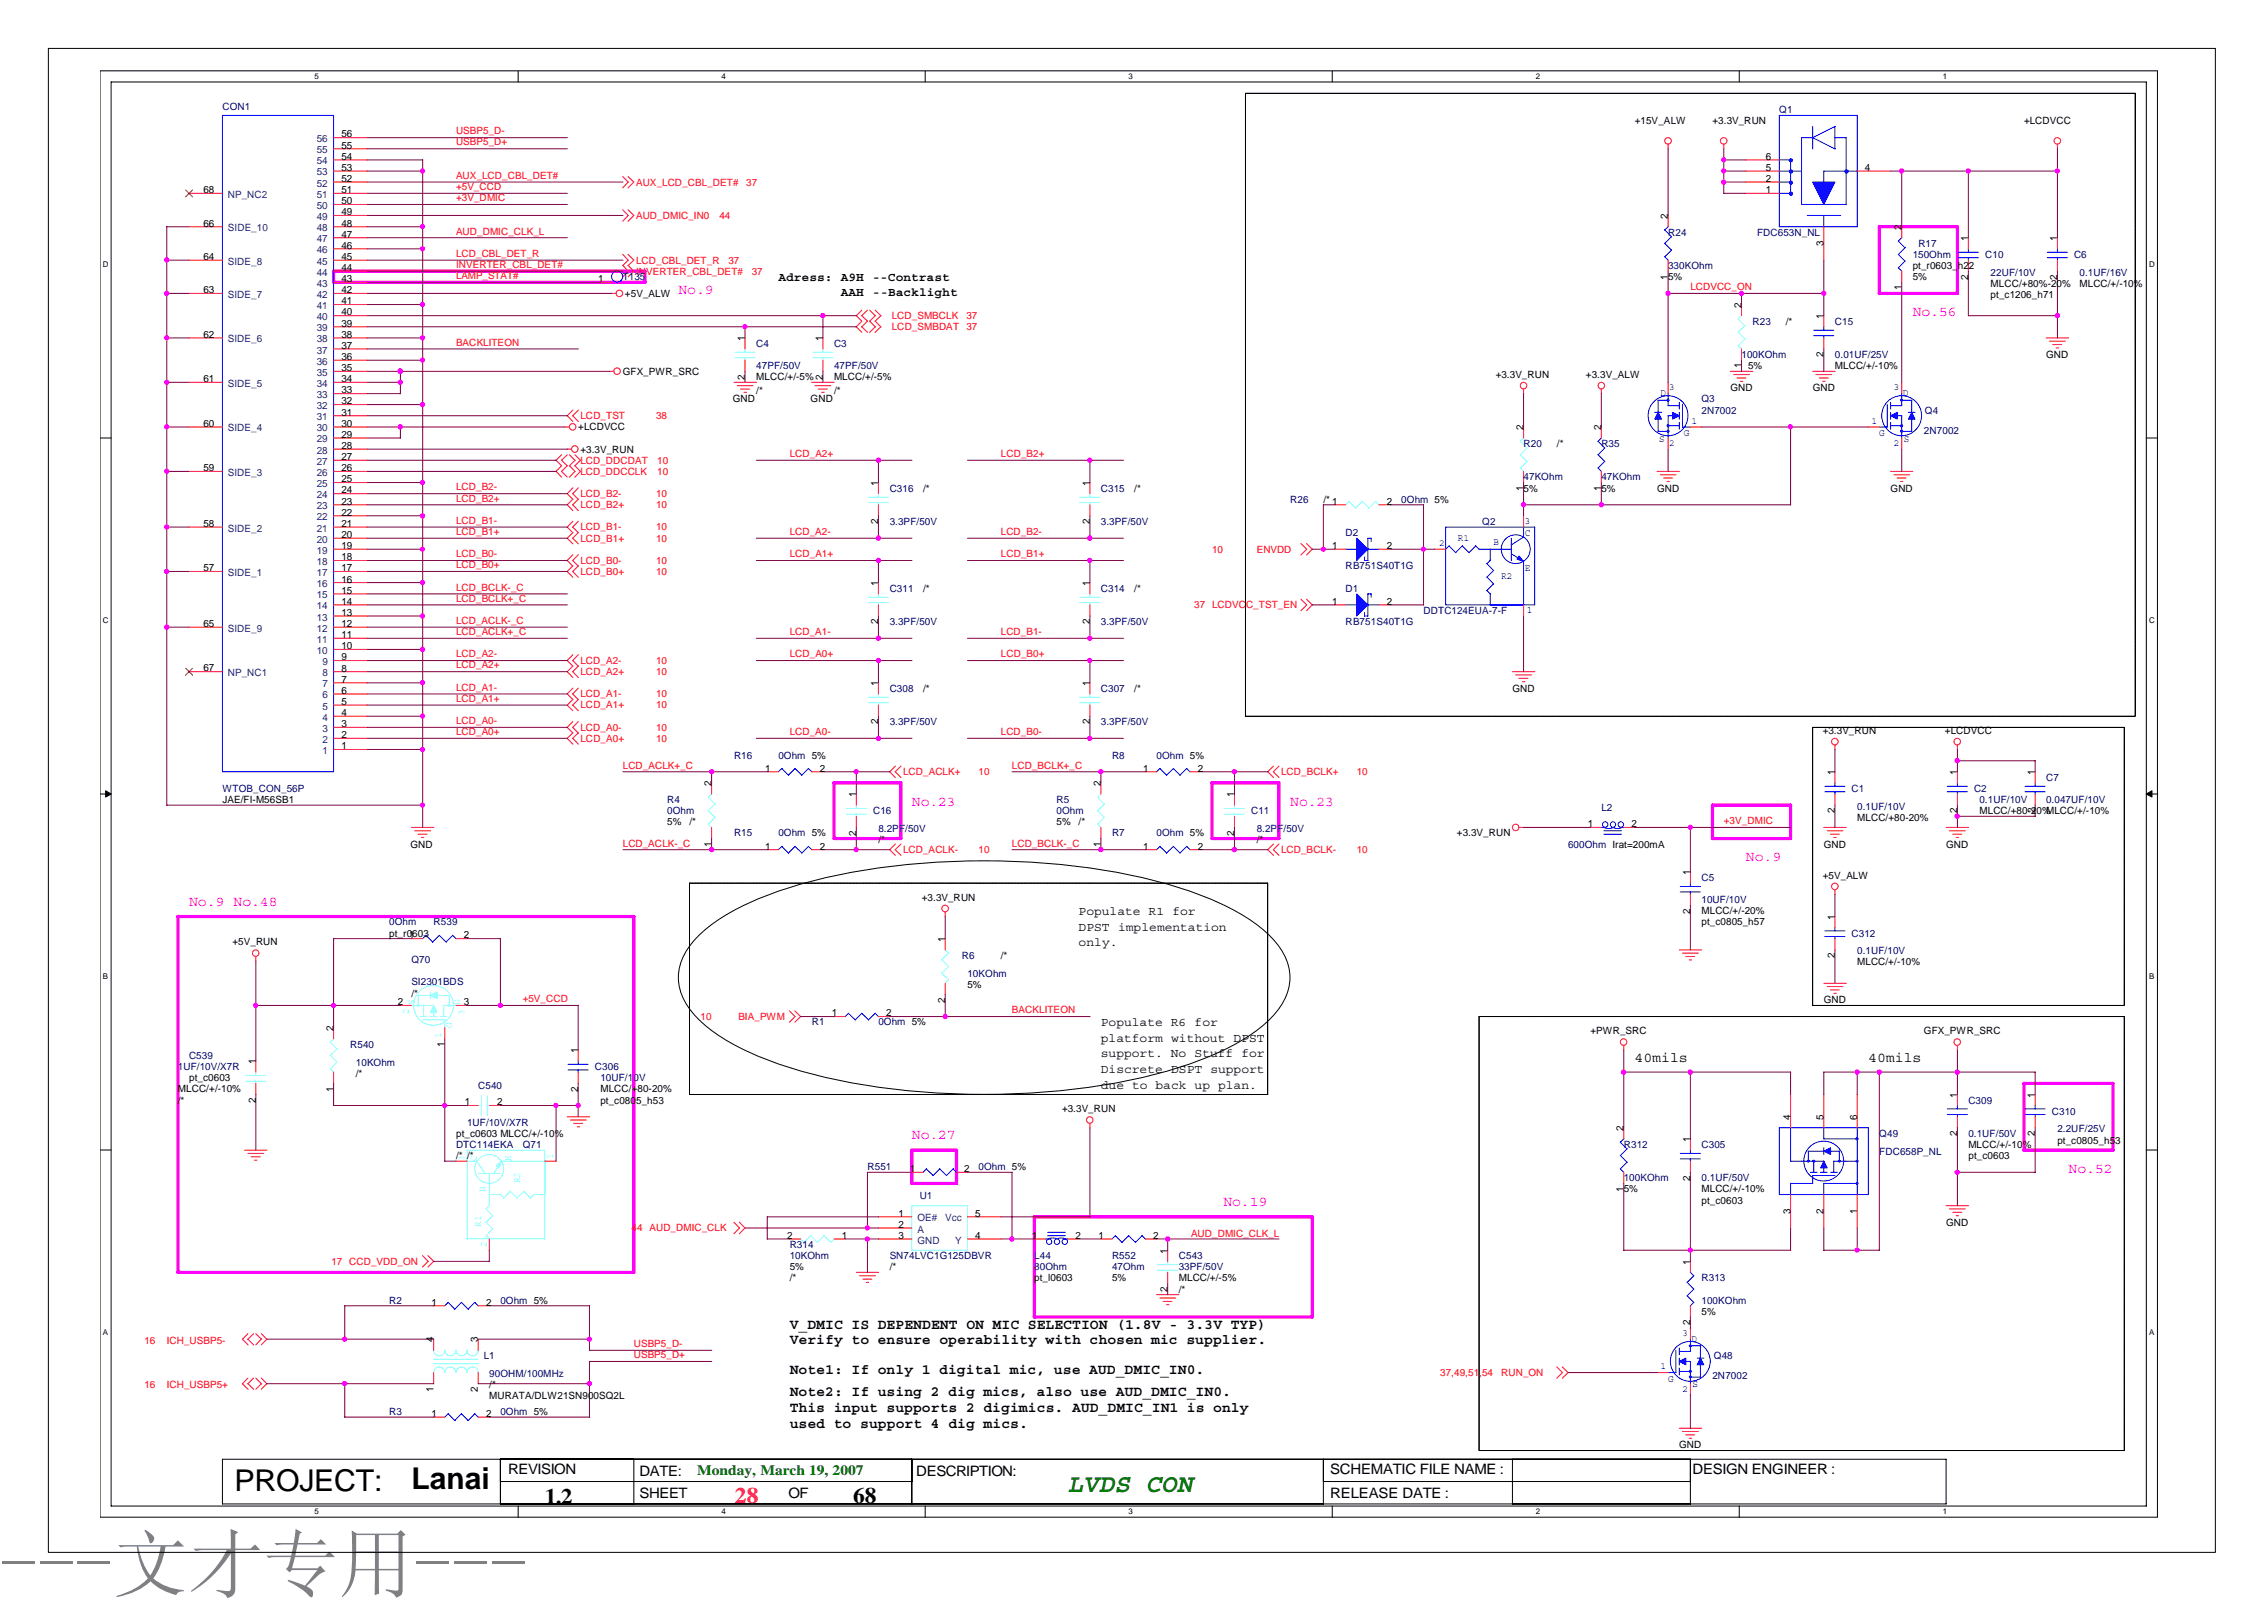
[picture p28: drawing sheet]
<svg xmlns="http://www.w3.org/2000/svg" width="297mm" height="210mm" viewBox="0 0 297 210" stroke-linecap="round" stroke-linejoin="round" font-family="sans-serif">
<defs><g id="words">
<text font-size="9.9" fill="#808080" x="0" y="208.6">---文才专用---</text>
<g font-size="3.9">
<text x="30.8" y="195.5">PROJECT:</text>
<text x="54" y="195.3">Lanai</text>
</g>
<text font-size="3.4" fill="#008000" x="140.1" y="195.7">LVDS CON</text>
<g font-size="2.9">
<text x="71.5" y="197.3">1.2</text>
<text x="111.9" y="197.1">68</text>
</g>
<text font-size="2.9" fill="#f00" x="96.4" y="197.1">28</text>
<g font-size="1.9" fill="#f0f">
<text x="89" y="38.5">No.9</text>
<text x="250.9" y="41.5">No.56</text>
<text x="119.6" y="105.7">No.23</text>
<text x="169.3" y="105.7">No.23</text>
<text x="229.1" y="113">No.9</text>
<text x="24.8" y="118.8">No.9 No.48</text>
<text x="119.6" y="149.4">No.27</text>
<text x="271.4" y="153.8">No.52</text>
<text x="160.5" y="158.2">No.19</text>
</g>
<g font-size="1.9">
<text x="214.5" y="139.2">40mils</text>
<text x="245.1" y="139.2">40mils</text>
<text x="103.6" y="174.3">V_DMIC IS DEPENDENT ON MIC SELECTION (1.8V - 3.3V TYP)</text>
<text x="103.6" y="176.3">Verify to ensure operability with chosen mic supplier.</text>
<text x="103.6" y="183.1">Note2: If using 2 dig mics, also use AUD_DMIC_IN0.</text>
<text x="103.6" y="185.2">This input supports 2 digimics. AUD_DMIC_IN1 is only</text>
<text x="103.6" y="180.2">Note1: If only 1 digital mic, use AUD_DMIC_IN0.</text>
<text x="103.6" y="187.3">used to support 4 dig mics.</text>
<text x="66.7" y="193.4">REVISION</text>
<text x="83.9" y="196.4">SHEET</text>
<text x="83.9" y="193.5">DATE:</text>
<text x="103.4" y="196.4">OF</text>
<text x="120.2" y="193.5">DESCRIPTION:</text>
<text x="174.5" y="193.4">SCHEMATIC FILE NAME :</text>
<text x="174.5" y="196.4">RELEASE DATE :</text>
<text x="222.1" y="193.4">DESIGN ENGINEER :</text>
</g>
<text font-size="1.9" fill="#008000" x="91.5" y="193.4">Monday, March 19, 2007</text>
<g font-size="1.6">
<text x="102.1" y="36.9">Adress: A9H --Contrast</text>
<text x="110.3" y="38.9">AAH --Backlight</text>
<text x="141.5" y="120">Populate R1 for</text>
<text x="141.5" y="122">DPST implementation</text>
<text x="141.5" y="124.1">only.</text>
<text x="144.4" y="134.6">Populate R6 for</text>
<text x="144.4" y="136.6">platform without DPST</text>
<text x="144.4" y="138.7">support. No Stuff for</text>
<text x="144.4" y="140.7">Discrete DSPT support</text>
<text x="144.4" y="142.8">due to back up plan.</text>
</g>
<g font-size="1.3" fill="#000080">
<text x="29.2" y="14.4">CON1</text>
<text x="233.4" y="14.9">Q1</text>
<text x="218.9" y="30.9">R24</text>
<text x="218.9" y="35.3">330KOhm</text>
<text x="230.5" y="30.9">FDC653N_NL</text>
<text x="250.9" y="33.8">150Ohm</text>
<text x="251.7" y="32.4">R17</text>
<text x="260.5" y="33.8">C10</text>
<text x="272.1" y="33.8">C6</text>
<text x="81.7" y="36.7">T135</text>
<text x="261.2" y="36.2">22UF/10V</text>
<text x="272.8" y="36.2">0.1UF/16V</text>
<text x="99.2" y="45.5">C4</text>
<text x="109.4" y="45.5">C3</text>
<text x="228.5" y="46.9">100KOhm</text>
<text x="230" y="42.6">R23</text>
<text x="240.7" y="42.6">C15</text>
<text x="240.7" y="46.9">0.01UF/25V</text>
<text x="99.2" y="48.4">47PF/50V</text>
<text x="109.4" y="48.4">47PF/50V</text>
<text x="223.2" y="52.8">Q3</text>
<text x="199.9" y="58.6">R20</text>
<text x="210.1" y="58.6">R35</text>
<text x="223.2" y="54.3">2N7002</text>
<text x="252.4" y="56.9">2N7002</text>
<text x="252.6" y="54.3">Q4</text>
<text x="116.7" y="64.5">C316</text>
<text x="144.4" y="64.5">C315</text>
<text x="169.3" y="65.9">R26</text>
<text x="183.8" y="65.9">0Ohm 5%</text>
<text x="199.9" y="63">47KOhm</text>
<text x="210.1" y="63">47KOhm</text>
<text x="116.7" y="68.8">3.3PF/50V</text>
<text x="144.4" y="68.8">3.3PF/50V</text>
<text x="176.5" y="70.3">D2</text>
<text x="194.5" y="68.8">Q2</text>
<text x="116.7" y="77.6">C311</text>
<text x="144.4" y="77.6">C314</text>
<text x="176.5" y="77.6">D1</text>
<text x="176.5" y="74.7">RB751S40T1G</text>
<text x="116.7" y="82">3.3PF/50V</text>
<text x="144.4" y="82">3.3PF/50V</text>
<text x="176.5" y="82">RB751S40T1G</text>
<text x="186.8" y="80.5">DDTC124EUA-7-F</text>
<text x="116.7" y="90.7">C308</text>
<text x="116.7" y="95.1">3.3PF/50V</text>
<text x="144.4" y="90.7">C307</text>
<text x="144.4" y="95.1">3.3PF/50V</text>
<text x="96.3" y="99.5">R16</text>
<text x="102.1" y="99.5">0Ohm 5%</text>
<text x="145.9" y="99.5">R8</text>
<text x="151.7" y="99.5">0Ohm 5%</text>
<text x="29.2" y="103.9">WTOB_CON_56P</text>
<text x="87.5" y="105.3">R4</text>
<text x="87.5" y="106.8">0Ohm</text>
<text x="114.6" y="106.8">C16</text>
<text x="138.6" y="105.3">R5</text>
<text x="138.6" y="106.8">0Ohm</text>
<text x="164.1" y="106.8">C11</text>
<text x="210.1" y="106.3">L2</text>
<text x="242.9" y="103.9">C1</text>
<text x="243.7" y="106.2">0.1UF/10V</text>
<text x="259" y="103.9">C2</text>
<text x="259.7" y="105.3">0.1UF/10V</text>
<text x="268.5" y="102.4">C7</text>
<text x="268.5" y="105.3">0.047UF/10V</text>
<text x="96.3" y="109.7">R15</text>
<text x="102.1" y="109.7">0Ohm 5%</text>
<text x="115.2" y="109.1">8.2PF/50V</text>
<text x="145.9" y="109.7">R7</text>
<text x="151.7" y="109.7">0Ohm 5%</text>
<text x="164.9" y="109.1">8.2PF/50V</text>
<text x="205.7" y="111.2">600Ohm Irat=200mA</text>
<text x="223.2" y="115.5">C5</text>
<text x="223.2" y="118.4">10UF/10V</text>
<text x="51.1" y="121.4">0Ohm</text>
<text x="56.9" y="121.4">R539</text>
<text x="126.2" y="125.8">R6</text>
<text x="242.9" y="122.8">C312</text>
<text x="243.7" y="125.2">0.1UF/10V</text>
<text x="54" y="126.3">Q70</text>
<text x="54" y="129.2">SI2301BDS</text>
<text x="126.9" y="128.1">10KOhm</text>
<text x="45.9" y="137.4">R540</text>
<text x="106.5" y="134.5">R1</text>
<text x="115.2" y="134.5">0Ohm 5%</text>
<text x="23.3" y="140.4">1UF/10V/X7R</text>
<text x="24.8" y="138.9">C539</text>
<text x="46.7" y="139.8">10KOhm</text>
<text x="62.7" y="142.8">C540</text>
<text x="78.1" y="140.4">C306</text>
<text x="78.8" y="141.8">10UF/10V</text>
<text x="61.3" y="147.6">1UF/10V/X7R</text>
<text x="246.6" y="149.1">Q49</text>
<text x="258.3" y="144.7">C309</text>
<text x="258.3" y="149.1">0.1UF/50V</text>
<text x="269.2" y="146.2">C310</text>
<text x="269.9" y="148.5">2.2UF/25V</text>
<text x="59.8" y="150.6">DTC114EKA</text>
<text x="68.6" y="150.6">Q71</text>
<text x="113.8" y="153.5">R551</text>
<text x="128.4" y="153.5">0Ohm 5%</text>
<text x="213" y="150.6">R312</text>
<text x="213" y="154.9">100KOhm</text>
<text x="223.2" y="150.6">C305</text>
<text x="223.2" y="154.9">0.1UF/50V</text>
<text x="246.6" y="151.4">FDC658P_NL</text>
<text x="120.7" y="157.3">U1</text>
<text x="103.6" y="163.7">R314</text>
<text x="103.6" y="165.1">10KOhm</text>
<text x="116.7" y="165.1">SN74LVC1G125DBVR</text>
<text x="135.7" y="165.1">L44</text>
<text x="135.7" y="166.6">80Ohm</text>
<text x="145.9" y="165.1">R552</text>
<text x="145.9" y="166.6">47Ohm</text>
<text x="154.7" y="165.1">C543</text>
<text x="154.7" y="166.6">33PF/50V</text>
<text x="51.1" y="171">R2</text>
<text x="65.7" y="171">0Ohm 5%</text>
<text x="223.2" y="168.1">R313</text>
<text x="223.2" y="171">100KOhm</text>
<text x="63.5" y="178.3">L1</text>
<text x="224.9" y="178.3">Q48</text>
<text x="51.1" y="185.6">R3</text>
<text x="64.2" y="180.6">90OHM/100MHz</text>
<text x="65.7" y="185.6">0Ohm 5%</text>
<text x="224.7" y="180.9">2N7002</text>
</g>
<g font-size="1.3" fill="#f00">
<text x="59.8" y="17.6">USBP5_D-</text>
<text x="59.8" y="19.1">USBP5_D+</text>
<text x="59.8" y="23.5">AUX_LCD_CBL_DET#</text>
<text x="59.8" y="24.9">+5V_CCD</text>
<text x="59.8" y="26.4">+3V_DMIC</text>
<text x="83.5" y="28.7">AUD_DMIC_IN0</text>
<text x="83.5" y="24.3">AUX_LCD_CBL_DET#</text>
<text x="94.4" y="28.7">44</text>
<text x="97.9" y="24.3">37</text>
<text x="59.8" y="30.8">AUD_DMIC_CLK_L</text>
<text x="59.8" y="33.7">LCD_CBL_DET_R</text>
<text x="59.8" y="35.1">INVERTER_CBL_DET#</text>
<text x="83.5" y="34.6">LCD_CBL_DET_R</text>
<text x="95.6" y="34.6">37</text>
<text x="59.8" y="36.6">LAMP_STAT#</text>
<text x="83.5" y="36">INVERTER_CBL_DET#</text>
<text x="98.6" y="36">37</text>
<text x="117" y="41.9">LCD_SMBCLK</text>
<text x="126.8" y="41.9">37</text>
<text x="221.8" y="38.1">LCDVCC_ON</text>
<text x="59.8" y="45.3">BACKLITEON</text>
<text x="117" y="43.3">LCD_SMBDAT</text>
<text x="126.8" y="43.3">37</text>
<text x="76.2" y="55">LCD_TST</text>
<text x="86.1" y="55">38</text>
<text x="103.6" y="59.9">LCD_A2+</text>
<text x="131.3" y="59.9">LCD_B2+</text>
<text x="59.8" y="65.8">LCD_B2+</text>
<text x="59.8" y="64.3">LCD_B2-</text>
<text x="76.2" y="62.3">LCD_DDCCLK</text>
<text x="76.2" y="60.8">LCD_DDCDAT</text>
<text x="76.2" y="65.2">LCD_B2-</text>
<text x="86.1" y="65.2">10</text>
<text x="86.2" y="62.3">10</text>
<text x="86.2" y="60.8">10</text>
<text x="59.8" y="70.2">LCD_B1+</text>
<text x="59.8" y="68.7">LCD_B1-</text>
<text x="76.2" y="66.7">LCD_B2+</text>
<text x="76.2" y="71">LCD_B1+</text>
<text x="76.2" y="69.6">LCD_B1-</text>
<text x="86.1" y="66.7">10</text>
<text x="86.1" y="71">10</text>
<text x="86.1" y="69.6">10</text>
<text x="103.6" y="70.2">LCD_A2-</text>
<text x="131.3" y="70.2">LCD_B2-</text>
<text x="59.8" y="74.5">LCD_B0+</text>
<text x="59.8" y="73.1">LCD_B0-</text>
<text x="59.8" y="77.5">LCD_BCLK-_C</text>
<text x="76.2" y="75.4">LCD_B0+</text>
<text x="76.2" y="74">LCD_B0-</text>
<text x="86.1" y="75.4">10</text>
<text x="86.1" y="74">10</text>
<text x="103.6" y="73.1">LCD_A1+</text>
<text x="131.3" y="73.1">LCD_B1+</text>
<text x="159" y="72.5">10</text>
<text x="164.9" y="72.5">ENVDD</text>
<text x="59.8" y="83.3">LCD_ACLK+_C</text>
<text x="59.8" y="78.9">LCD_BCLK+_C</text>
<text x="59.8" y="81.8">LCD_ACLK-_C</text>
<text x="103.6" y="83.3">LCD_A1-</text>
<text x="131.3" y="83.3">LCD_B1-</text>
<text x="156.7" y="79.8">37 LCDVCC_TST_EN</text>
<text x="59.8" y="86.2">LCD_A2-</text>
<text x="59.8" y="87.7">LCD_A2+</text>
<text x="76.2" y="87.1">LCD_A2-</text>
<text x="76.2" y="88.5">LCD_A2+</text>
<text x="86.1" y="88.5">10</text>
<text x="86.1" y="87.1">10</text>
<text x="103.6" y="86.2">LCD_A0+</text>
<text x="131.3" y="86.2">LCD_B0+</text>
<text x="59.8" y="95">LCD_A0-</text>
<text x="59.8" y="90.6">LCD_A1-</text>
<text x="59.8" y="92">LCD_A1+</text>
<text x="76.2" y="95.8">LCD_A0-</text>
<text x="76.2" y="91.5">LCD_A1-</text>
<text x="76.2" y="92.9">LCD_A1+</text>
<text x="86.1" y="92.9">10</text>
<text x="86.1" y="95.8">10</text>
<text x="86.1" y="91.5">10</text>
<text x="59.8" y="96.4">LCD_A0+</text>
<text x="76.2" y="97.3">LCD_A0+</text>
<text x="81.7" y="100.8">LCD_ACLK+_C</text>
<text x="86.1" y="97.3">10</text>
<text x="103.6" y="96.4">LCD_A0-</text>
<text x="118.5" y="101.7">LCD_ACLK+</text>
<text x="128.4" y="101.7">10</text>
<text x="131.3" y="96.4">LCD_B0-</text>
<text x="132.8" y="100.8">LCD_BCLK+_C</text>
<text x="168.1" y="101.7">LCD_BCLK+</text>
<text x="178" y="101.7">10</text>
<text x="81.7" y="111">LCD_ACLK-_C</text>
<text x="118.5" y="111.9">LCD_ACLK-</text>
<text x="128.4" y="111.9">10</text>
<text x="132.8" y="111">LCD_BCLK-_C</text>
<text x="168.1" y="111.9">LCD_BCLK-</text>
<text x="178" y="111.9">10</text>
<text x="226.2" y="108.1">+3V_DMIC</text>
<text x="68.6" y="131.4">+5V_CCD</text>
<text x="91.9" y="133.8">10</text>
<text x="96.9" y="133.8">BIA_PWM</text>
<text x="132.8" y="132.9">BACKLITEON</text>
<text x="82.9" y="161.5">44 AUD_DMIC_CLK</text>
<text x="43.5" y="165.9">17 CCD_VDD_ON</text>
<text x="156.3" y="162.2">AUD_DMIC_CLK_L</text>
<text x="19" y="176.3">16</text>
<text x="21.9" y="176.3">ICH_USBP5-</text>
<text x="83.2" y="178.1">USBP5_D+</text>
<text x="83.2" y="176.7">USBP5_D-</text>
<text x="19" y="182.1">16</text>
<text x="21.9" y="182.1">ICH_USBP5+</text>
<text x="189" y="180.5">37,49,51,54</text>
<text x="197" y="180.5">RUN_ON</text>
</g>
<g font-size="1.3">
<text x="214.5" y="16.3">+15V_ALW</text>
<text x="224.7" y="16.3">+3.3V_RUN</text>
<text x="265.6" y="16.3">+LCDVCC</text>
<text x="44.8" y="23.8">52</text>
<text x="44.8" y="22.4">53</text>
<text x="44.8" y="20.9">54</text>
<text x="44.8" y="19.5">55</text>
<text x="44.8" y="18">56</text>
<text x="231.7" y="23.9">2</text>
<text x="231.7" y="22.4">5</text>
<text x="231.7" y="21">6</text>
<text x="244.7" y="22.4">4</text>
<text x="26.7" y="29.7">66</text>
<text x="26.7" y="25.3">68</text>
<text x="44.8" y="29.7">48</text>
<text x="44.8" y="28.2">49</text>
<text x="44.8" y="26.8">50</text>
<text x="44.8" y="25.3">51</text>
<text x="218.8" y="28.7" transform="rotate(-90 218.8 28.7)">2</text>
<text x="231.7" y="25.3">1</text>
<text x="26.7" y="34.1">64</text>
<text x="44.8" y="35.5">44</text>
<text x="44.8" y="34.1">45</text>
<text x="44.8" y="32.6">46</text>
<text x="44.8" y="31.2">47</text>
<text x="239.3" y="32.3" transform="rotate(-90 239.3 32.3)">3</text>
<text x="249.5" y="30.2" transform="rotate(-90 249.5 30.2)">2</text>
<text x="250.9" y="35.3">pt_r0603_h22</text>
<text x="258.2" y="31.6" transform="rotate(-90 258.2 31.6)">1</text>
<text x="269.9" y="31.6" transform="rotate(-90 269.9 31.6)">1</text>
<text x="26.7" y="38.5">63</text>
<text x="44.8" y="41.4">40</text>
<text x="44.8" y="39.9">41</text>
<text x="44.8" y="38.5">42</text>
<text x="44.8" y="37">43</text>
<text x="78.5" y="37">1</text>
<text x="82" y="38.9">+5V_ALW</text>
<text x="218.8" y="36.7" transform="rotate(-90 218.8 36.7)">1</text>
<text x="218.9" y="36.7">5%</text>
<text x="228.5" y="40.4" transform="rotate(-90 228.5 40.4)">2</text>
<text x="239.3" y="41.8" transform="rotate(-90 239.3 41.8)">1</text>
<text x="249.5" y="38.1" transform="rotate(-90 249.5 38.1)">1</text>
<text x="250.9" y="36.7">5%</text>
<text x="258.2" y="36.7" transform="rotate(-90 258.2 36.7)">2</text>
<text x="261.2" y="37.6">MLCC/+80%-20%</text>
<text x="261.2" y="39.1">pt_c1206_h71</text>
<text x="269.9" y="36.7" transform="rotate(-90 269.9 36.7)">2</text>
<text x="272.8" y="37.6">MLCC/+/-10%</text>
<text x="26.7" y="44.3">62</text>
<text x="44.8" y="47.2">36</text>
<text x="44.8" y="45.8">37</text>
<text x="44.8" y="44.3">38</text>
<text x="44.8" y="42.8">39</text>
<text x="97.7" y="44.7" transform="rotate(-90 97.7 44.7)">1</text>
<text x="107.9" y="44.7" transform="rotate(-90 107.9 44.7)">1</text>
<text x="234.3" y="42.6">/*</text>
<text x="239.3" y="46.9" transform="rotate(-90 239.3 46.9)">2</text>
<text x="268.5" y="46.9">GND</text>
<text x="26.7" y="50.1">61</text>
<text x="44.8" y="53">32</text>
<text x="44.8" y="51.6">33</text>
<text x="44.8" y="50.1">34</text>
<text x="44.8" y="48.7">35</text>
<text x="81.7" y="49.1">GFX_PWR_SRC</text>
<text x="96.2" y="52.8">GND</text>
<text x="97.7" y="49.8" transform="rotate(-90 97.7 49.8)">2</text>
<text x="99.2" y="49.9">MLCC/+/-5%</text>
<text x="99.2" y="51.6">/*</text>
<text x="106.4" y="52.8">GND</text>
<text x="107.9" y="49.8" transform="rotate(-90 107.9 49.8)">2</text>
<text x="109.4" y="49.9">MLCC/+/-5%</text>
<text x="109.4" y="51.6">/*</text>
<text x="196.2" y="49.6">+3.3V_RUN</text>
<text x="208.1" y="49.6">+3.3V_ALW</text>
<text x="227" y="51.3">GND</text>
<text x="228.5" y="48.3" transform="rotate(-90 228.5 48.3)">1</text>
<text x="229.4" y="48.4">5%</text>
<text x="237.8" y="51.3">GND</text>
<text x="240.7" y="48.4">MLCC/+/-10%</text>
<text x="26.7" y="56">60</text>
<text x="44.8" y="58.9">28</text>
<text x="44.8" y="57.4">29</text>
<text x="44.8" y="56">30</text>
<text x="44.8" y="54.5">31</text>
<text x="75.9" y="56.5">+LCDVCC</text>
<text x="76.2" y="59.4">+3.3V_RUN</text>
<text x="199.9" y="56.4" transform="rotate(-90 199.9 56.4)">2</text>
<text x="204.3" y="58.6">/*</text>
<text x="210.1" y="56.4" transform="rotate(-90 210.1 56.4)">2</text>
<text x="26.7" y="61.8">59</text>
<text x="44.8" y="64.7">24</text>
<text x="44.8" y="63.3">25</text>
<text x="44.8" y="61.8">26</text>
<text x="44.8" y="60.3">27</text>
<text x="115.2" y="63.7" transform="rotate(-90 115.2 63.7)">1</text>
<text x="121.1" y="64.5">/*</text>
<text x="143" y="63.7" transform="rotate(-90 143 63.7)">1</text>
<text x="148.8" y="64.5">/*</text>
<text x="173.6" y="65.9">/* 1</text>
<text x="199.9" y="64.4" transform="rotate(-90 199.9 64.4)">1</text>
<text x="199.9" y="64.5">5%</text>
<text x="210.1" y="64.4" transform="rotate(-90 210.1 64.4)">1</text>
<text x="210.1" y="64.5">5%</text>
<text x="217.4" y="64.5">GND</text>
<text x="248.1" y="64.5">GND</text>
<text x="26.7" y="69.1">58</text>
<text x="44.8" y="70.6">20</text>
<text x="44.8" y="69.1">21</text>
<text x="44.8" y="67.6">22</text>
<text x="44.8" y="66.2">23</text>
<text x="115.2" y="68.7" transform="rotate(-90 115.2 68.7)">2</text>
<text x="143" y="68.7" transform="rotate(-90 143 68.7)">2</text>
<text x="181.9" y="66.2">2</text>
<text x="26.7" y="74.9">57</text>
<text x="44.8" y="77.9">15</text>
<text x="44.8" y="76.4">16</text>
<text x="44.8" y="74.9">17</text>
<text x="44.8" y="73.5">18</text>
<text x="44.8" y="72">19</text>
<text x="115.2" y="76.9" transform="rotate(-90 115.2 76.9)">1</text>
<text x="121.1" y="77.6">/*</text>
<text x="143" y="76.9" transform="rotate(-90 143 76.9)">1</text>
<text x="148.8" y="77.6">/*</text>
<text x="174.8" y="72">1</text>
<text x="181.9" y="72">2</text>
<text x="26.7" y="82.2">65</text>
<text x="44.8" y="83.7">11</text>
<text x="44.8" y="82.2">12</text>
<text x="44.8" y="80.8">13</text>
<text x="44.8" y="79.3">14</text>
<text x="115.2" y="81.9" transform="rotate(-90 115.2 81.9)">2</text>
<text x="143" y="81.9" transform="rotate(-90 143 81.9)">2</text>
<text x="174.8" y="79.3">1</text>
<text x="181.9" y="79.3">2</text>
<text x="26.7" y="88.1">67</text>
<text x="44.8" y="89.5">7</text>
<text x="44.8" y="88.1">8</text>
<text x="44.8" y="86.6">9</text>
<text x="44.8" y="85.2">10</text>
<text x="115.2" y="90" transform="rotate(-90 115.2 90)">1</text>
<text x="143" y="90" transform="rotate(-90 143 90)">1</text>
<text x="44.8" y="95.4">3</text>
<text x="44.8" y="93.9">4</text>
<text x="44.8" y="92.5">5</text>
<text x="44.8" y="91">6</text>
<text x="115.2" y="95" transform="rotate(-90 115.2 95)">2</text>
<text x="121.1" y="90.7">/*</text>
<text x="143" y="95" transform="rotate(-90 143 95)">2</text>
<text x="148.8" y="90.7">/*</text>
<text x="198.4" y="90.7">GND</text>
<text x="44.8" y="98.3">1</text>
<text x="44.8" y="96.8">2</text>
<text x="100.4" y="101.2">1</text>
<text x="107.5" y="101.2">2</text>
<text x="150" y="101.2">1</text>
<text x="157.1" y="101.2">2</text>
<text x="239.1" y="96.3">+3.3V_RUN</text>
<text x="240.7" y="101.7" transform="rotate(-90 240.7 101.7)">1</text>
<text x="255.2" y="96.3">+LCDVCC</text>
<text x="256.8" y="101.7" transform="rotate(-90 256.8 101.7)">1</text>
<text x="267" y="101.7" transform="rotate(-90 267 101.7)">1</text>
<text x="29.2" y="105.3">JAE/FI-M56SB1</text>
<text x="93.3" y="103.1" transform="rotate(-90 93.3 103.1)">2</text>
<text x="112.3" y="104.6" transform="rotate(-90 112.3 104.6)">1</text>
<text x="144.4" y="103.1" transform="rotate(-90 144.4 103.1)">2</text>
<text x="161.9" y="104.6" transform="rotate(-90 161.9 104.6)">1</text>
<text x="240.7" y="106.7" transform="rotate(-90 240.7 106.7)">2</text>
<text x="243.7" y="107.7">MLCC/+80-20%</text>
<text x="256.8" y="106.7" transform="rotate(-90 256.8 106.7)">2</text>
<text x="259.7" y="106.8">MLCC/+80-20%</text>
<text x="267" y="106.7" transform="rotate(-90 267 106.7)">2</text>
<text x="268.5" y="106.8">MLCC/+/-10%</text>
<text x="53.8" y="111.2">GND</text>
<text x="87.5" y="108.2">5%</text>
<text x="90.5" y="108.2">/*</text>
<text x="93.3" y="111.1" transform="rotate(-90 93.3 111.1)">1</text>
<text x="100.4" y="111.4">1</text>
<text x="107.5" y="111.4">2</text>
<text x="112.3" y="109.6" transform="rotate(-90 112.3 109.6)">2</text>
<text x="115.2" y="110.6">/*</text>
<text x="138.6" y="108.2">5%</text>
<text x="141.5" y="108.2">/*</text>
<text x="144.4" y="111.1" transform="rotate(-90 144.4 111.1)">1</text>
<text x="150" y="111.4">1</text>
<text x="157.1" y="111.4">2</text>
<text x="161.9" y="109.6" transform="rotate(-90 161.9 109.6)">2</text>
<text x="164.9" y="110.6">/*</text>
<text x="191.2" y="109.7">+3.3V_RUN</text>
<text x="208.3" y="108.5">1</text>
<text x="214.1" y="108.5">2</text>
<text x="239.3" y="111.2">GND</text>
<text x="255.3" y="111.2">GND</text>
<text x="120.9" y="118.2">+3.3V_RUN</text>
<text x="221.8" y="119.8" transform="rotate(-90 221.8 119.8)">2</text>
<text x="221.8" y="114.8" transform="rotate(-90 221.8 114.8)">1</text>
<text x="223.2" y="119.9">MLCC/+/-20%</text>
<text x="239.1" y="115.2">+5V_ALW</text>
<text x="30.5" y="124">+5V_RUN</text>
<text x="51.1" y="122.8">pt_r0603</text>
<text x="53.7" y="123.1">1</text>
<text x="60.8" y="123.1">2</text>
<text x="124" y="123.5" transform="rotate(-90 124 123.5)">1</text>
<text x="131.3" y="125.8">/*</text>
<text x="223.2" y="121.4">pt_c0805_h57</text>
<text x="240.7" y="125.7" transform="rotate(-90 240.7 125.7)">2</text>
<text x="240.7" y="120.6" transform="rotate(-90 240.7 120.6)">1</text>
<text x="52.2" y="131.8">2</text>
<text x="54" y="130.7">/*</text>
<text x="60.9" y="131.8">3</text>
<text x="124" y="131.5" transform="rotate(-90 124 131.5)">2</text>
<text x="126.9" y="129.5">5%</text>
<text x="239.3" y="131.6">GND</text>
<text x="243.7" y="126.6">MLCC/+/-10%</text>
<text x="43.7" y="135.2" transform="rotate(-90 43.7 135.2)">2</text>
<text x="58.3" y="137.3" transform="rotate(-90 58.3 137.3)">1</text>
<text x="109.1" y="133.3">1</text>
<text x="116.3" y="133.3">2</text>
<text x="208.7" y="135.7">+PWR_SRC</text>
<text x="252.4" y="135.7">GFX_PWR_SRC</text>
<text x="23.3" y="143.3">MLCC/+/-10%</text>
<text x="24.8" y="141.8">pt_c0603</text>
<text x="33.5" y="139.6" transform="rotate(-90 33.5 139.6)">1</text>
<text x="43.7" y="143.2" transform="rotate(-90 43.7 143.2)">1</text>
<text x="46.7" y="141.2">/*</text>
<text x="75.8" y="143.2" transform="rotate(-90 75.8 143.2)">2</text>
<text x="75.8" y="138.2" transform="rotate(-90 75.8 138.2)">1</text>
<text x="78.8" y="143.3">MLCC/+80-20%</text>
<text x="256.8" y="144" transform="rotate(-90 256.8 144)">1</text>
<text x="267" y="144" transform="rotate(-90 267 144)">1</text>
<text x="23.3" y="144.7">/*</text>
<text x="33.5" y="144.6" transform="rotate(-90 33.5 144.6)">2</text>
<text x="59.8" y="149.1">pt_c0603 MLCC/+/-10%</text>
<text x="61" y="145">1</text>
<text x="65.2" y="145">2</text>
<text x="78.8" y="144.7">pt_c0805_h53</text>
<text x="139.3" y="145.9">+3.3V_RUN</text>
<text x="213" y="148.4" transform="rotate(-90 213 148.4)">2</text>
<text x="221.8" y="149.8" transform="rotate(-90 221.8 149.8)">1</text>
<text x="234.9" y="146.9" transform="rotate(-90 234.9 146.9)">4</text>
<text x="239.3" y="146.9" transform="rotate(-90 239.3 146.9)">5</text>
<text x="243.6" y="146.9" transform="rotate(-90 243.6 146.9)">6</text>
<text x="256.8" y="149" transform="rotate(-90 256.8 149)">2</text>
<text x="267" y="149" transform="rotate(-90 267 149)">2</text>
<text x="269.9" y="150">pt_c0805_h53</text>
<text x="59.8" y="152">/* /*</text>
<text x="119.4" y="153.7">1</text>
<text x="126.5" y="153.7">2</text>
<text x="221.8" y="154.8" transform="rotate(-90 221.8 154.8)">2</text>
<text x="258.3" y="150.6">MLCC/+/-10%</text>
<text x="258.3" y="152">pt_c0603</text>
<text x="117.9" y="159.6">1</text>
<text x="117.9" y="161">2</text>
<text x="127.9" y="159.6">5</text>
<text x="213" y="156.3" transform="rotate(-90 213 156.3)">1</text>
<text x="213" y="156.4">5%</text>
<text x="223.2" y="156.4">MLCC/+/-10%</text>
<text x="223.2" y="157.9">pt_c0603</text>
<text x="234.9" y="159.2" transform="rotate(-90 234.9 159.2)">3</text>
<text x="239.3" y="159.2" transform="rotate(-90 239.3 159.2)">2</text>
<text x="243.6" y="159.2" transform="rotate(-90 243.6 159.2)">1</text>
<text x="255.3" y="160.8">GND</text>
<text x="103.3" y="162.5">2</text>
<text x="103.6" y="166.6">5%</text>
<text x="110.4" y="162.5">1</text>
<text x="116.7" y="166.6">/*</text>
<text x="117.9" y="162.5">3</text>
<text x="127.9" y="162.5">4</text>
<text x="135.4" y="162.5">1</text>
<text x="141.1" y="162.5">2</text>
<text x="144.1" y="162.5">1</text>
<text x="151.3" y="162.5">2</text>
<text x="153.2" y="164.4" transform="rotate(-90 153.2 164.4)">1</text>
<text x="221.8" y="165.9" transform="rotate(-90 221.8 165.9)">1</text>
<text x="56.6" y="171.2">1</text>
<text x="63.8" y="171.2">2</text>
<text x="103.6" y="168.1">/*</text>
<text x="135.7" y="168.1">pt_l0603</text>
<text x="145.9" y="168.1">5%</text>
<text x="153.2" y="169.4" transform="rotate(-90 153.2 169.4)">2</text>
<text x="154.7" y="168.1">MLCC/+/-5%</text>
<text x="154.7" y="169.5">/*</text>
<text x="221.8" y="173.8" transform="rotate(-90 221.8 173.8)">2</text>
<text x="223.2" y="172.4">5%</text>
<text x="56.9" y="176.1" transform="rotate(-90 56.9 176.1)">4</text>
<text x="62.7" y="176.1" transform="rotate(-90 62.7 176.1)">3</text>
<text x="56.6" y="185.8">1</text>
<text x="56.9" y="182.6" transform="rotate(-90 56.9 182.6)">1</text>
<text x="62.7" y="182.6" transform="rotate(-90 62.7 182.6)">2</text>
<text x="63.8" y="185.8">2</text>
<text x="64.2" y="182.1">/*</text>
<text x="64.2" y="183.5">MURATA/DLW21SN900SQ2L</text>
<text x="220.3" y="190">GND</text>
</g>
<g font-size="1.3" fill="#004080">
<text x="41.6" y="23">53</text>
<text x="41.6" y="21.6">54</text>
<text x="41.6" y="20.1">55</text>
<text x="41.6" y="18.6">56</text>
<text x="29.9" y="25.9">NP_NC2</text>
<text x="41.6" y="28.9">49</text>
<text x="41.6" y="27.4">50</text>
<text x="41.6" y="25.9">51</text>
<text x="41.6" y="24.5">52</text>
<text x="29.9" y="34.7">SIDE_8</text>
<text x="29.9" y="30.3">SIDE_10</text>
<text x="41.6" y="34.7">45</text>
<text x="41.6" y="33.2">46</text>
<text x="41.6" y="31.8">47</text>
<text x="41.6" y="30.3">48</text>
<text x="29.9" y="39.1">SIDE_7</text>
<text x="41.6" y="40.5">41</text>
<text x="41.6" y="39.1">42</text>
<text x="41.6" y="37.6">43</text>
<text x="41.6" y="36.1">44</text>
<text x="29.9" y="44.9">SIDE_6</text>
<text x="41.6" y="47.8">36</text>
<text x="41.6" y="46.4">37</text>
<text x="41.6" y="44.9">38</text>
<text x="41.6" y="43.4">39</text>
<text x="41.6" y="42">40</text>
<text x="29.9" y="50.7">SIDE_5</text>
<text x="41.6" y="53.6">32</text>
<text x="41.6" y="52.2">33</text>
<text x="41.6" y="50.7">34</text>
<text x="41.6" y="49.3">35</text>
<text x="29.9" y="56.6">SIDE_4</text>
<text x="41.6" y="59.5">28</text>
<text x="41.6" y="58">29</text>
<text x="41.6" y="56.6">30</text>
<text x="41.6" y="55.1">31</text>
<text x="29.9" y="62.4">SIDE_3</text>
<text x="41.6" y="65.3">24</text>
<text x="41.6" y="63.9">25</text>
<text x="41.6" y="62.4">26</text>
<text x="41.6" y="60.9">27</text>
<text x="29.9" y="69.7">SIDE_2</text>
<text x="41.6" y="71.2">20</text>
<text x="41.6" y="69.7">21</text>
<text x="41.6" y="68.3">22</text>
<text x="41.6" y="66.8">23</text>
<text x="29.9" y="75.5">SIDE_1</text>
<text x="41.6" y="77">16</text>
<text x="41.6" y="75.5">17</text>
<text x="41.6" y="74.1">18</text>
<text x="41.6" y="72.6">19</text>
<text x="29.9" y="82.8">SIDE_9</text>
<text x="41.6" y="82.8">12</text>
<text x="41.6" y="81.4">13</text>
<text x="41.6" y="79.9">14</text>
<text x="41.6" y="78.5">15</text>
<text x="29.9" y="88.7">NP_NC1</text>
<text x="41.6" y="85.8">10</text>
<text x="41.6" y="84.3">11</text>
<text x="42.3" y="88.7">8</text>
<text x="42.3" y="87.2">9</text>
<text x="42.3" y="96">3</text>
<text x="42.3" y="94.5">4</text>
<text x="42.3" y="93.1">5</text>
<text x="42.3" y="91.6">6</text>
<text x="42.3" y="90.1">7</text>
<text x="42.3" y="98.9">1</text>
<text x="42.3" y="97.4">2</text>
<text x="120.4" y="160.2">OE#</text>
<text x="120.4" y="161.7">A</text>
<text x="124" y="160.2">Vcc</text>
<text x="120.4" y="163.1">GND</text>
<text x="125.3" y="163.1">Y</text>
</g>
<g font-size="1.3" fill="#00f">
<text x="217.8" y="51.9">D</text>
<text x="219" y="51.2">3</text>
<text x="248.5" y="51.2">3</text>
<text x="249.6" y="51.9">D</text>
<text x="217.7" y="57.9">S</text>
<text x="219" y="58.5">2</text>
<text x="220.9" y="57.2">G</text>
<text x="221.9" y="55.6">1</text>
<text x="245.6" y="55.6">1</text>
<text x="246.6" y="57.2">G</text>
<text x="248.5" y="58.5">2</text>
<text x="249.8" y="57.9">S</text>
<text x="188.8" y="71.6">2</text>
<text x="191.3" y="70.9">R1</text>
<text x="196" y="71.5">B</text>
<text x="200" y="70.3">C</text>
<text x="200" y="68.7">3</text>
<text x="197" y="76">R2</text>
<text x="200" y="74.8">E</text>
<text x="200.3" y="80.4">1</text>
<text x="217.8" y="179.6">1</text>
<text x="220.7" y="175.2">3</text>
<text x="221.9" y="176">D</text>
<text x="218.9" y="181.2">G</text>
<text x="220.7" y="182.5">2</text>
<text x="222.1" y="181.9">S</text>
</g>
<g font-size="1.3" fill="#80ffff">
<text x="54.4" y="131.9" transform="rotate(-90 54.4 131.9)">S</text>
<text x="60.3" y="131.9" transform="rotate(-90 60.3 131.9)">D</text>
<text x="53.7" y="133" transform="rotate(-90 53.7 133)">2</text>
<text x="57.9" y="136.1" transform="rotate(-90 57.9 136.1)">1</text>
<text x="59.3" y="134.8" transform="rotate(-90 59.3 134.8)">G</text>
<text x="61" y="133.2" transform="rotate(-90 61 133.2)">3</text>
<text x="61" y="152.3" transform="rotate(-90 61 152.3)">3</text>
<text x="62.5" y="152.3" transform="rotate(-90 62.5 152.3)">C</text>
<text x="67.1" y="152.3" transform="rotate(-90 67.1 152.3)">E</text>
<text x="68.2" y="155.2" transform="rotate(-90 68.2 155.2)">R2</text>
<text x="72.6" y="152" transform="rotate(-90 72.6 152)">1</text>
<text x="63.1" y="160.9" transform="rotate(-90 63.1 160.9)">R1</text>
<text x="63.7" y="156.4" transform="rotate(-90 63.7 156.4)">B</text>
<text x="63.9" y="163.5" transform="rotate(-90 63.9 163.5)">2</text>
</g>
<g font-size="1">
<text x="41.3" y="10.4">5</text>
<text x="94.7" y="10.4">4</text>
<text x="148.1" y="10.4">3</text>
<text x="201.5" y="10.4">2</text>
<text x="254.9" y="10.4">1</text>
<text x="13.5" y="35">D</text>
<text x="282" y="35">D</text>
<text x="13.5" y="81.7">C</text>
<text x="282" y="81.7">C</text>
<text x="13.5" y="128.4">B</text>
<text x="282" y="128.4">B</text>
<text x="13.5" y="175.1">A</text>
<text x="282" y="175.1">A</text>
<text x="41.3" y="198.6">5</text>
<text x="94.7" y="198.6">4</text>
<text x="148.1" y="198.6">3</text>
<text x="201.5" y="198.6">2</text>
<text x="254.9" y="198.6">1</text>
</g>
</g></defs>
<g fill="none" stroke="#000" stroke-width=".13">
<path d="M6.3 6.3h284.4v197.3h-284.4zM13.1 9.3h270v189.7h-270zM14.6 10.8h267v186.7h-267zM68 9.3v1.5M121.4 9.3v1.5M163.4 12.2h116.7v81.7h-116.7zM174.8 9.3v1.5M228.2 9.3v1.5M13.1 57.4h1.5M281.6 57.4h1.5M237.8 95.4h40.9v36.5h-40.9zM13.1 104.1h1.5"/>
<path d="M90.5 115.8h75.8v27.8h-75.8zM281.6 104.1h1.5M91.6 122.8a26.2 26.2 0 0 1 9.1-5.4 79.7 79.7 0 0 1 25.4-4.5 91.5 91.5 0 0 1 27.2 3.1 36.1 36.1 0 0 1 12.2 5.8 9.8 9.8 0 0 1 3.6 5.3 7.3 7.3 0 0 1-2.5 6.6 26.3 26.3 0 0 1-9.1 5.3 79.7 79.7 0 0 1-25.4 4.5 91.2 91.2 0 0 1-27.1-3.1 36 36 0 0 1-12.3-5.7 9.8 9.8 0 0 1-3.6-5.4 7.3 7.3 0 0 1 2.5-6.5zM194.1 133.3h84.6v56.9h-84.6zM13.1 150.8h1.5M281.6 150.8h1.5M29.2 191.4h226.1v5.9h-226.1zM65.7 191.4v5.9M65.7 194.3h53.9M68 197.5v1.5M83.2 191.4v5.9M119.6 191.4v5.9"/>
<path d="M121.4 197.5v1.5M173.6 194.3h48.2M173.6 191.4v5.9M174.8 197.5v1.5M198.4 191.4v5.9M221.8 191.4v5.9M228.2 197.5v1.5"/>
</g>
<path d="M13.9 103.7l.7 .4-.7 .4zM281.6 104.1l.7-.4v.8z" fill="#000" stroke="#000" stroke-width=".13"/>
<path d="M43.8 35.6h40.8v1.4h-40.8zM246.6 29.7h10.2v8.8h-10.2zM109.4 102.7h8.8v7.3h-8.8zM159 102.7h8.8v7.3h-8.8zM224.7 105.6h10.2v4.4h-10.2zM23.3 120.2h59.9v46.7h-59.9zM119.6 150.9h5.9v4.3h-5.9zM135.7 159.6h36.5v13.1h-36.5zM265.6 142.1h11.6v8.8h-11.6z" fill="none" stroke="#f0f" stroke-width=".42"/>
<g fill="none" stroke="#f00" stroke-width=".13">
<path d="M43.8 19.5h4.4M43.8 18.1h4.4M218.9 18.9v.6M226.2 18.9v.6M269.9 18.9v.6M24.8 38.5h4.4M24.8 34.1h4.4M24.8 29.7h4.4M24.8 25.4h4.4M43.8 38.5h4.4M43.8 39.9h4.4M43.8 37h4.4"/>
<path d="M43.8 35.6h4.4M43.8 34.1h4.4M43.8 32.6h4.4M43.8 31.2h4.4M43.8 29.7h4.4M43.8 28.3h4.4M43.8 26.8h4.4M43.8 25.4h4.4M43.8 23.9h4.4M43.8 22.4h4.4M43.8 21h4.4M78.8 37h1.4"/>
<path d="M80.2 38.5h.6M81.7 34.8l.7 .8-.7 .7M81.7 33.4l.7 .7-.7 .7M81.7 27.5l.7 .8-.7 .7M81.7 23.2l.7 .7-.7 .7M82.4 34.8l.8 .8-.8 .7M82.4 33.4l.8 .7-.8 .7M82.4 27.5l.8 .8-.8 .7M82.4 23.2l.8 .7-.8 .7M218.9 28.3v1.4M218.9 34.1v1.5M228.5 39.9v1.5"/>
<path d="M229.1 25.4h4.3M229.1 23.9h4.3M229.1 22.4h4.3M229.1 21h4.3M239.3 29.7v4.4M243.7 22.4h4.3M249.5 29.7v1.5M249.5 35.6v1.4M258.3 31.2v1.4M258.3 34.1v1.5M269.9 31.2v1.4M269.9 34.1v1.5"/>
<path d="M24.8 50.1h4.4M24.8 56h4.4M24.8 44.3h4.4M43.8 48.7h4.4M43.8 50.1h4.4M43.8 58.9h4.4M43.8 56h4.4M43.8 44.3h4.4M43.8 57.4h4.4M43.8 54.5h4.4M43.8 53.1h4.4M43.8 51.6h4.4"/>
<path d="M43.8 47.2h4.4M43.8 45.8h4.4M43.8 42.9h4.4M43.8 41.4h4.4M73.7 59.6l-.8 .8M74.1 56h.6M74.4 58.9h.6M74.4 59.6l-.7 .8M74.7 59.6l.8 .8M75.2 53.8l-.8 .7 .8 .8M75.4 59.6l.8 .8M75.9 53.8l-.8 .7 .8 .8"/>
<path d="M79.9 48.7h.6M96.3 50.1h2.9M96.7 50.6h2.1M97.2 51h1.1M97.6 51.5h.3M97.7 44.3v1.5M97.7 47.2v1.5M106.5 50.1h2.9M106.9 50.6h2.1M107.4 51h1.2M107.8 51.5h.3M108 44.3v1.5"/>
<path d="M108 47.2v1.5M112.3 41.4l.8 .7-.8 .8M112.3 42.8l.8 .8M113 41.4l.8 .7-.8 .8M113 42.8l.8 .8M113.1 40.7l-.8 .7M113.8 40.7l-.8 .7M114.1 42.1l.7 .8-.7 .7M114.1 40.7l.7 .7M114.8 42.1l.8 .8M114.8 41.4l-.7 .7M114.8 40.7l.8 .7"/>
<path d="M115.6 42.9l-.8 .7M115.6 41.4l-.8 .7M199.9 51v.6M199.9 56v1.4M210.1 51v.6M210.1 56v1.4M218.9 50.1v1.5M218.9 57.4v1.5M221.8 56h1.4M227 48.7h3M227.5 49.1h2M227.9 49.6h1.2"/>
<path d="M228.3 50h.4M228.5 45.8v1.4M237.8 48.7h3M238.2 49.1h2.1M238.7 49.6h1.2M239.1 50h.4M239.3 41.4v1.5M239.3 44.3v1.5M245.1 56h1.5M249.5 50.1v1.5M249.5 57.4v1.5M268.5 44.3h2.9"/>
<path d="M268.9 44.7h2.1M269.3 45.2h1.2M269.8 45.6h.3M24.8 61.8h4.4M24.8 75h4.4M24.8 69.1h4.4M43.8 61.8h4.4M43.8 79.3h4.4M43.8 77.9h4.4M43.8 76.4h4.4M43.8 75h4.4M43.8 73.5h4.4"/>
<path d="M43.8 72h4.4M43.8 70.6h4.4M43.8 69.1h4.4M43.8 67.6h4.4M43.8 66.2h4.4M43.8 64.7h4.4M43.8 63.3h4.4M43.8 60.4h4.4M72.9 60.3l.8 .8-.8 .7M72.9 61.8l.8 .8M73.7 60.3l.7 .8-.7 .7M73.7 61.8l.7 .8"/>
<path d="M74.7 61.1l.8 .7M75.2 74.2l-.8 .8 .8 .7M75.2 64l-.8 .7 .8 .8M75.2 65.5l-.8 .7 .8 .8M75.2 72.7l-.8 .8 .8 .8M75.2 68.4l-.8 .7 .8 .7-.8 .8 .8 .7M75.4 61.8l-.7 .8M75.4 61.1l.8 .7M75.4 60.4l-.7 .7M75.9 74.2l-.8 .8 .8 .7M75.9 64l-.8 .7 .8 .8M75.9 65.5l-.8 .7 .8 .8"/>
<path d="M75.9 72.7l-.8 .8 .8 .8M75.9 68.4l-.8 .7 .8 .7-.8 .8 .8 .7M76.2 61.8l-.8 .8M76.2 60.4l-.8 .7M115.2 63.3v1.4M115.2 66.2v1.4M115.2 76.4v1.5M115.2 79.3v1.5M143 63.3v1.4M143 66.2v1.4M143 76.4v1.5M143 79.3v1.5"/>
<path d="M170.7 78.6l.7 .7-.7 .8M170.7 71.3l.7 .7-.7 .8M171.4 78.6l.8 .7-.8 .8M171.4 71.3l.8 .7-.8 .8M175.1 79.3h1.4M175.1 72h1.4M175.1 66.2h1.4M180.9 79.3h1.5M180.9 72h1.5M180.9 66.2h1.5M188.2 72h1.5M199.9 61.8v1.5"/>
<path d="M199.9 67.6v1.5M199.9 79.3v1.5M210.1 61.8v1.5M217.4 61.8h2.9M217.8 62.3h2.1M218.3 62.7h1.1M218.7 63.1h.3M248 61.8h3M248.5 62.3h2M248.9 62.7h1.2M249.4 63.1h.3M24.8 88.1h4.4"/>
<path d="M24.8 82.3h4.4M43.8 88.1h4.4M43.8 98.3h4.4M43.8 96.8h4.4M43.8 95.4h4.4M43.8 93.9h4.4M43.8 92.5h4.4M43.8 91h4.4M43.8 89.6h4.4M43.8 86.6h4.4M43.8 85.2h4.4M43.8 83.7h4.4"/>
<path d="M43.8 82.3h4.4M43.8 80.8h4.4M75.2 94.6l-.8 .8 .8 .7M75.2 96.1l-.8 .7 .8 .8M75.2 85.9l-.8 .7 .8 .8M75.2 87.4l-.8 .7 .8 .8M75.2 90.3l-.8 .7 .8 .8-.8 .7 .8 .7M75.9 94.6l-.8 .8 .8 .7M75.9 96.1l-.8 .7 .8 .8M75.9 85.9l-.8 .7 .8 .8M75.9 87.4l-.8 .7 .8 .8M75.9 90.3l-.8 .7 .8 .8-.8 .7 .8 .7"/>
<path d="M115.2 89.6v1.4M115.2 92.5v1.4M143 89.6v1.4M143 92.5v1.4M198.4 88.1h3M198.9 88.5h2M199.3 89h1.2M199.7 89.4h.4M240.7 97.7v.6M256.8 97.7v.6M54 108.5h2.9M54.4 109h2.1"/>
<path d="M54.8 109.4h1.2M55.3 109.8h.3M93.4 102.7v1.4M93.4 108.5v1.5M100.7 111.4h1.4M100.7 101.2h1.4M106.5 111.4h1.5M106.5 101.2h1.5M112.3 104.1v1.5M112.3 107.1v1.4M117.5 110.7l-.8 .7 .8 .8M117.5 100.5l-.8 .7 .8 .8"/>
<path d="M118.2 110.7l-.7 .7 .7 .8M118.2 100.5l-.7 .7 .7 .8M124 119.6v.6M144.4 102.7v1.4M144.4 108.5v1.5M150.3 111.4h1.4M150.3 101.2h1.4M156.1 111.4h1.5M156.1 101.2h1.5M162 104.1v1.5M162 107.1v1.4M167.1 100.5l-.8 .7 .8 .8"/>
<path d="M167.1 110.7l-.8 .7 .8 .8M167.8 100.5l-.7 .7 .7 .8M167.8 110.7l-.7 .7 .7 .8M199.3 108.5h.6M208.7 108.5h1.4M213 108.5h1.5M221.8 114.4v1.4M221.8 117.3v1.4M239.3 108.5h2.9M239.7 109h2.1M240.2 109.4h1.1M240.6 109.8h.3"/>
<path d="M240.7 101.2v1.5M240.7 104.1v1.5M240.7 116.7v.6M255.3 108.5h3M255.8 109h2M256.2 109.4h1.2M256.6 109.8h.4M256.8 101.2v1.5M256.8 104.1v1.5M267 101.2v1.5M267 104.1v1.5M33.6 125.5v.5"/>
<path d="M33.6 139.2v1.4M43.8 134.8v1.4M52.5 131.9h1.5M54 123.1h1.5M58.4 134.8v1.4M59.8 131.9h1.5M59.8 123.1h1.5M75.9 137.7v1.5M103.6 132.6l.7 .7-.7 .8M104.3 132.6l.7 .7-.7 .8M109.4 133.3h1.5M115.2 133.3h1.5"/>
<path d="M124 123.1v1.5M124 129v1.4M213 137.1v.6M220.3 124.6h3M220.7 125h2.1M221.2 125.5h1.2M221.6 125.9h.4M239.3 129h2.9M239.7 129.4h2.1M240.2 129.8h1.1M240.6 130.3h.3M240.7 120.2v1.5"/>
<path d="M240.7 123.1v1.5M256.8 137.1v.6M32.1 150.9h2.9M32.5 151.3h2.1M33 151.7h1.1M33.4 152.2h.3M33.6 142.1v1.5M43.8 140.6v1.5M59.8 152.3h1.5M61.3 145h1.4M64.2 145h1.5M71.5 152.3h1.5"/>
<path d="M74.4 146.5h3M74.8 146.9h2.1M75.3 147.3h1.2M75.7 147.8h.3M75.9 140.6v1.5M115.2 159.6h4.4M119.6 153.8h1.5M125.5 153.8h1.4M126.9 159.6h4.4M143 147.3v.6M213 147.9v1.5M213 153.8v1.4"/>
<path d="M221.8 149.4v1.5M221.8 152.3v1.5M234.9 143.6v4.3M234.9 156.7v4.4M239.3 143.6v4.3M239.3 156.7v4.4M243.7 143.6v4.3M243.7 156.7v4.4M255.3 158.1h3M255.8 158.6h2M256.2 159h1.2M256.6 159.4h.4"/>
<path d="M256.8 143.6v1.4M256.8 146.5v1.4M267 143.6v1.4M267 146.5v1.4M31.8 175.6l.8 .8M32.5 175.6l.8 .8M32.5 174.9l-.7 .8M33.3 174.9l-.8 .8M33.6 174.9l.7 .8M34.3 174.9l.7 .8M34.3 175.6l-.7 .8M35 175.6l-.7 .8"/>
<path d="M55.4 164.7l.8 .7-.8 .8M56.2 164.7l.7 .7-.7 .8M56.9 175.6v1.5M56.9 171.3h1.5M62.7 175.6v1.5M62.7 171.3h1.5M64.2 162.5v1.5M96.3 160.3l.7 .8-.7 .7M97 160.3l.7 .8-.7 .7M103.6 162.5h1.4M109.4 162.5h1.5M112.3 166.9h3"/>
<path d="M112.8 167.3h2M113.2 167.8h1.2M113.7 168.2h.3M115.2 161.1h4.4M115.2 162.5h4.4M126.9 162.5h4.4M135.7 162.5h1.4M140.1 162.5h1.4M144.4 162.5h1.5M150.3 162.5h1.4M151.7 169.8h3M152.2 170.2h2"/>
<path d="M152.6 170.7h1.2M153.1 171.1h.3M153.2 164v1.4M153.2 166.9v1.5M204.3 179.3l.7 .7-.7 .8M205 179.3l.7 .7-.7 .8M221.8 165.4v1.5M221.8 171.3v1.4M221.8 174.2v1.4M31.8 181.5l.8 .7M32.5 181.5l.8 .7M32.5 180.7l-.7 .8"/>
<path d="M33.3 180.7l-.8 .8M33.6 180.7l.7 .8M34.3 180.7l.7 .8M34.3 181.5l-.7 .7M35 181.5l-.7 .7M56.9 180v1.5M56.9 185.9h1.5M62.7 180v1.5M62.7 185.9h1.5M217.4 180h1.5M220.3 187.3h3M220.7 187.7h2.1"/>
<path d="M221.2 188.2h1.2M221.6 188.6h.4M221.8 181.5v1.4"/>
<circle cx="218.9" cy="18.5" r=".43"/>
<circle cx="226.2" cy="18.5" r=".43"/>
<circle cx="269.9" cy="18.5" r=".43"/>
<circle cx="81.3" cy="38.5" r=".43"/>
<circle cx="75.1" cy="56" r=".43"/>
<circle cx="75.4" cy="58.9" r=".43"/>
<circle cx="81" cy="48.7" r=".43"/>
<circle cx="199.9" cy="50.6" r=".43"/>
<circle cx="210.1" cy="50.6" r=".43"/>
<circle cx="240.7" cy="97.3" r=".43"/>
<circle cx="256.8" cy="97.3" r=".43"/>
<circle cx="124" cy="119.2" r=".43"/>
<circle cx="198.9" cy="108.5" r=".42"/>
<circle cx="240.7" cy="116.3" r=".43"/>
<circle cx="33.5" cy="125" r=".43"/>
<circle cx="213" cy="136.7" r=".43"/>
<circle cx="256.8" cy="136.7" r=".43"/>
<circle cx="143" cy="146.9" r=".43"/>
</g>
<g fill="none" stroke="#00f" stroke-width=".13">
<path d="M29.2 15.1h14.6v86.1h-14.6zM233.4 15.1h10.3v14.6h-10.3zM237.8 16.6v2.9M237.8 18.1h-1.5l.1 8.7h5.8v-8.7M240.7 16.6l.1 2.9-3-1.4M240.7 18.1h1.5M240.8 16.6l-3 1.5M218.4 30.1l.9 1M218.4 33.7l.5 .4M218.4 31.9l.9 .9M218.9 29.7l-.5 .5M219.3 31l-.9 .9"/>
<path d="M219.3 32.8l-.9 .9M233.4 22.4h3M233.4 21h1.5v4.4M233.4 23.9h1.5M233.4 25.4h1.5M237.1 28.3h4.4M239.3 28.3v1.5M243.7 22.4h-4.4v1.5M249 31.6l.9 .9M249 33.4l.9 .8M249.5 31.2l-.4 .4M250 32.5l-.9 .9"/>
<path d="M250 34.2l-.9 .9 .4 .5M256.9 33.1h2.7M256.9 33.8h2.7M258.3 32.6v.5M258.3 33.8v.3M268.6 33.1h2.6M268.6 33.8h2.6M269.9 32.6v.5M269.9 33.8v.3M209.7 57.9l.8 .9M209.7 59.6l.8 .9M210.1 57.4l-.4 .5"/>
<path d="M210.6 58.7l-.9 .9M217.1 54.1h.9M217.5 52.5h1.4M217.5 56.6h1.4M217.5 52.5v4.1M218.8 53.2h1.5M218.8 55.8h1.5M218.8 54.5h1.5M218.9 51.6v1.6M218.9 54.5v3M220.3 52.8v.9M220.3 54.1v.9"/>
<path d="M220.3 55.4v.9M220.7 53v3h1.1M238 43.3h2.6M238 44h2.6M239.3 42.8v.5M239.3 44v.3M246.6 56h1M247.6 53v3M248 52.8v.9M248 54.1v.9M248 55.4v.9M248 53.2h1.5"/>
<path d="M248 55.8h1.5M248 54.5h1.5M249.5 56.6h1.3M249.5 51.6v1.6M249.5 54.5v3M249.5 52.5h1.3M250.4 54.1h.9M250.8 52.5v4.1M176.5 79.3h1.5M176.5 72h1.5M179 73.5h.5M179 73v.5"/>
<path d="M179.5 79.3h1.4M179.5 72h1.4M179.9 70.6v.4M179.9 77.9v.4M179.9 77.9h-.4v2.9M179.9 70.6h-.4v2.9M189.7 69.1h11.7v10.2h-11.7zM190.1 71.6l-.4 .4M191.9 71.6l.9 .9M191.9 71.6l-.9 .9-.9-.9M193.6 71.6l.5 .5M193.6 71.6l-.9 .9"/>
<path d="M194.1 72h4.2M195.1 73.9l.9 .9M195.1 75.7l.9 .9M195.1 77.4l.4 .5v1.5M195.5 72v1.5M195.5 73.5l-.4 .4M196 74.8l-.9 .9M196 76.6l-.9 .8M198.3 70.6v2.9M198.3 72.6l1.6 1.1M199.9 69.1v1.4l-1.6 1M199.9 73.6v5.7"/>
<path d="M210.6 60.5l-.9 .9 .4 .4M179 80.8h.5M179 80.3v.5M102.6 100.8l.9 .9M102.6 111l-.5 .4M102.6 100.8l-.5 .4M104.3 111l.9 .9M104.3 100.8l.9 .9M104.3 111l-.8 .9-.9-.9M104.3 100.8l-.9 .9M106.1 111l.4 .4M106.1 100.8l.4 .4"/>
<path d="M106.1 111l-.9 .9M106.1 100.8l-.9 .9M152.2 100.8l.9 .9M152.2 111l.9 .9M152.2 100.8l-.5 .4M152.2 111l-.5 .4M153.9 100.8l.9 .9M154 100.8l-.9 .9M154 111l-.9 .9M155.7 100.8l.4 .4M155.7 111l.4 .4M155.7 100.8l-.9 .9"/>
<path d="M155.7 111l-.9 .9-.9-.9M210.1 108.5h.5M210.4 109h2.3M210.4 109.4h2.3M210.5 108.6l.5 .1 .6-.1M211.7 108.6l.5 .1 .5-.1M212.6 108.5h.5M220.4 116.3h2.7M220.4 117h2.7M221.8 115.8v.5M221.8 117v.3M239.4 103.1h2.7"/>
<path d="M239.4 103.8h2.7M240.7 102.7v.4M240.7 103.8v.4M255.5 103.1h2.6M255.5 103.8h2.6M256.8 102.7v.4M256.8 103.8v.4M265.7 103.1h2.6M265.7 103.8h2.6M267 102.7v.4M267 103.8v.4M57.6 122.7l.9 .9"/>
<path d="M57.7 122.7l-.9 .9-.9-.9-.4 .4M59.9 123.1l-.5-.4-.9 .8M74.5 139.6h2.7M75.9 139.1v.5M111.3 132.9l-.4 .4M113.1 132.9l-.9 .9-.9-.9M114.8 132.9l.5 .4M114.8 132.9l-.8 .9-.9-.9M239.4 122.1h2.7M239.4 122.8h2.7M240.7 121.6v.5M240.7 122.8v.3"/>
<path d="M74.5 140.3h2.7M75.9 140.3v.3M121.5 153.3l.9 .9M121.6 153.3l-.5 .5M123.3 153.3l.9 .9M123.3 153.3l-.9 .9M125 153.3l.5 .5M125.1 153.3l-.9 .9M212.6 149.8l.9 .9M212.6 153.3l.4 .5M213.1 149.4l-.5 .4M213.5 150.7l-.9 .9 .9 .8"/>
<path d="M213.5 152.4l-.9 .9M220.4 151.3h2.7M220.4 152h2.7M221.8 150.8v.5M221.8 152v.3M233.4 147.9h11.7v8.8h-11.7zM234.9 155.2h2.9M234.9 147.9v4.4h4.4M234.9 155.2v1.5M237.5 153.8h.9M238 152.3v1.5M238.8 153.8h.9"/>
<path d="M239.3 147.9v1.5h4.4M239.3 150.5v.9M239.3 152.3v1.5M239.3 155.2v1.5M239.3 155.2h4.4M240.2 153.8h.9M240.6 152.3v1.5M240.6 152.3h3.1M240.8 154.2h-3v1M241.3 151v1.3M241.3 151h-4.1l.1 1.3M243.7 147.9v8.8"/>
<path d="M255.5 145.4h2.6M255.5 146.2h2.6M256.8 145v.4M256.8 146.2v.3M265.7 145.4h2.6M265.7 146.2h2.6M267 145v.4M267 146.2v.3M58.8 170.8l.9 .9M58.8 170.8l-.4 .5M60.6 170.8l-.9 .9M62.3 170.8l.5 .5"/>
<path d="M62.3 170.8l-.9 .9-.9-.9M137.1 162.5h.5M137.5 162.1h2.3M137.5 161.6h2.3M137.6 162.5l.5-.1 .5 .1M138.7 162.5l.6-.1 .5 .1M139.6 162.5h.5M145.9 162.5l.4-.4 .9 .9M149.8 162.1l.5 .4M149.9 162.1l-.9 .9-.9-.9-.9 .8M219.9 177.1v2.9M220.3 178.6h1.5v2.9"/>
<path d="M220.3 176.8v.9M220.3 178.1v.9M220.3 179.4v.9M220.3 179.9h1.5M221.4 169.9l.8 .9M221.4 168.2l.8 .9M221.8 175.6v1.6h-1.5M221.8 176.5h1.3v4.1h-1.3M221.8 166.9l.4 .4M222.2 170.8l-.4 .5M222.2 169.1l-.9 .9M222.2 167.3l-.9 .9"/>
<path d="M222.7 178.1h.9M58.8 185.4l.9 .9M58.8 185.4l-.4 .5M60.5 185.4l.9 .9M60.6 185.4l-.9 .9M62.3 185.4l.5 .5M62.3 185.4l-.9 .9M218.9 180h1"/>
<circle cx="81" cy="36.3" r=".73"/>
<circle cx="218.8" cy="54.5" r="2.62"/>
<circle cx="249.5" cy="54.5" r="2.62"/>
<circle cx="198.9" cy="72" r="1.89"/>
<circle cx="210.6" cy="108.1" r=".36"/>
<circle cx="211.6" cy="108.1" r=".36"/>
<circle cx="212.7" cy="108.1" r=".36"/>
<circle cx="239.3" cy="152.3" r="2.62"/>
<circle cx="137.6" cy="162.9" r=".36"/>
<circle cx="138.7" cy="162.9" r=".36"/>
<circle cx="139.7" cy="162.9" r=".36"/>
<circle cx="221.8" cy="178.5" r="2.62"/>
</g>
<path d="M24.4 24.9l.9 .9M25.2 24.9l-.9 .9M24.4 87.7l.9 .9M25.2 87.7l-.9 .9" fill="none" stroke="#804000" stroke-width=".13"/>
<g fill="none" stroke="#80ffff" stroke-width=".13">
<path d="M96.4 46.2h2.7M96.4 46.9h2.7M97.7 45.8v.4M97.7 46.9v.4M106.7 46.2h2.6M106.7 46.9h2.6M108 45.8v.4M108 46.9v.4M199.4 57.9l.9 .9M199.4 59.6l.9 .9M199.9 57.4l-.4 .5M200.4 58.7l-.9 .9"/>
<path d="M228 41.8l1 .9-1 .9M228 43.6l1 .8-1 .9M228 45.3l.5 .5M228.5 41.4l-.5 .4M113.9 78.3h2.7M113.9 79h2.7M113.9 65.2h2.7M113.9 65.9h2.7M115.2 64.7v.5M115.2 65.9v.3M115.2 77.9v.4M115.2 79v.4"/>
<path d="M141.7 78.3h2.6M141.7 79h2.6M141.7 65.2h2.6M141.7 65.9h2.6M143 64.7v.5M143 65.9v.3M143 77.9v.4M143 79v.4M177 65.8l.9 .9M177 65.7l-.5 .5M178.7 65.8l.9 .9M178.7 65.7l-.8 .9"/>
<path d="M180.5 65.8l.4 .4M180.5 65.7l-.9 .9M200.4 60.5l-.9 .9 .4 .4M113.9 91.5h2.7M113.9 92.2h2.7M115.2 91v.5M115.2 92.2v.3M141.7 91.5h2.6M141.7 92.2h2.6M143 91v.5M143 92.2v.3M92.9 104.6l.9 .9"/>
<path d="M92.9 108.1l.5 .4M92.9 106.3l.9 .9M93.4 104.1l-.5 .5M93.8 105.4l-.9 .9M93.8 107.2l-.9 .9M111 106h2.7M111 106.8h2.7M112.3 105.6v.4M112.3 106.8v.3M144 104.6l.9 .9M144 108.1l.4 .4M144 106.3l.9 .9"/>
<path d="M144.5 104.1l-.5 .5M144.9 105.4l-.9 .9M144.9 107.2l-.9 .9M160.6 106h2.7M160.6 106.8h2.7M162 105.6v.4M162 106.8v.3M43.3 136.7l.9 .9M43.3 138.4l.9 .9M43.8 136.2l-.5 .5M44.2 137.5l-.9 .9M44.2 139.3l-.9 .9"/>
<path d="M54 131.9h2.9v1.4M55.1 133.3h.9M55.4 133.8h3v1M55.6 131.8v1.5M56.5 133.3h.9M56.5 130.1v.9M57.8 133.3h.9M58.9 130.6v1.3M59 130.6l-4.1-.1v1.4M59.9 131.9h-1.7v1.4M124 124.6l.5 .4M124.5 128.5l-.5 .5"/>
<path d="M124.5 126.8l-1 .9 1 .8M124.5 125l-1 .9 1 .9M32.2 141.1h2.7M32.2 141.8h2.7M33.6 140.6v.5M33.6 141.8v.3M43.3 140.2l.5 .4M61.3 152.3h1.3M61.3 150.9h10.2v11.6h-10.2zM62.6 152.3l1 1.6M62.7 145h.5M62.7 153.9h3"/>
<path d="M63.2 143.7v2.6M63.8 158.5l.8 .9-.8 .9M63.9 143.7v2.6M63.9 145h.3M64.2 153.9v4.2M64.2 156.7h1.5M64.2 158.1l-.4 .5M65.6 156.7l.5 .4M65.8 152.3h5.7M65.8 152.3l-1 1.6M66.9 156.2l.9 .9M67 156.2l-.9 .9"/>
<path d="M68.7 156.2l.9 .9M68.7 156.2l-.9 .9M71.5 156.7h-1.5l-.4 .4M119.6 158.1h7.3v5.9h-7.3zM56.9 178.3h5.8M56.9 177.1a.73 .73 0 0 0 .7 .7 .73 .73 0 0 0 .8-.7 .74 .74 0 0 0 .7 .7 .74 .74 0 0 0 .7-.7 .72 .72 0 0 0 .8 .7 .72 .72 0 0 0 .7-.7 .73 .73 0 0 0 .7 .7 .73 .73 0 0 0 .7-.7M56.9 178.9h5.9M63.8 160.3l.8 .9M64.7 161.2l-.9 .9 .4 .4M106.3 162.1l.9 .8M106.4 162.1l-.9 .8-.5-.4M109 162.9l-.9-.8-.9 .9"/>
<path d="M109.4 162.5l-.4 .5M151.9 165.9h2.6M151.9 166.6h2.6M153.2 165.4v.5M153.2 166.6v.3M56.9 180a.73 .73 0 0 1 .7-.7 .73 .73 0 0 1 .8 .7 .74 .74 0 0 1 .7-.7 .74 .74 0 0 1 .7 .7 .72 .72 0 0 1 .8-.7 .72 .72 0 0 1 .7 .7 .73 .73 0 0 1 .7-.7 .73 .73 0 0 1 .7 .7"/>
<circle cx="56.9" cy="131.9" r="2.62"/>
<circle cx="64.2" cy="153.3" r="1.89"/>
</g>
<g fill="#00f" stroke="#00f" stroke-width=".13">
<path d="M237.8 23.9h2.9l-1.4 2.9z"/>
<path d="M250.8 54.1l.4 .9h-.8z"/>
<path d="M248 54.5l.9-.4v.9z"/>
<path d="M178 77.9l1.5 1.4-1.5 1.5z"/>
<path d="M223.1 178.1l.4 .9h-.8z"/>
<path d="M220.3 178.6l.9-.5v.9z"/>
<path d="M217.5 54.1l.5 .9h-.9z"/>
<path d="M219.4 54.1l.9 .4-.9 .5z"/>
<path d="M178 70.6l1.5 1.4-1.5 1.5z"/>
<path d="M199.3 72.9l.6 .7-.9-.3z"/>
<path d="M239.3 151l.9-.5v.9z"/>
<path d="M239.3 152.3l.4 .9h-.8z"/>
<path d="M242.1 22.3h.3v.3l-.1 .1-.2-.1z" fill-rule="evenodd"/>
<path d="M234.8 22.3h.3v.3l-.1 .1-.2-.1z" fill-rule="evenodd"/>
<path d="M249.4 52.4h.2v.2h-.2z" fill-rule="evenodd"/>
<path d="M249.4 55.7h.2v.2h-.2z" fill-rule="evenodd"/>
<path d="M221.7 176.4h.2v.2h-.2z" fill-rule="evenodd"/>
<path d="M221.7 179.8h.2v.2h-.2z" fill-rule="evenodd"/>
<path d="M221.7 180.5h.2v.2h-.2z" fill-rule="evenodd"/>
<path d="M218.8 52.4h.1v.2h-.1z" fill-rule="evenodd"/>
<path d="M218.8 55.7h.1v.2h-.1z" fill-rule="evenodd"/>
<path d="M218.8 56.5h.1v.2h-.1z" fill-rule="evenodd"/>
<path d="M241.2 152.2h.2v.2h-.2z" fill-rule="evenodd"/>
<path d="M237.9 152.2h.2v.2h-.2z" fill-rule="evenodd"/>
<path d="M243.6 149.3l.1-.1 .1 .2-.1 .1h-.1z" fill-rule="evenodd"/>
<path d="M243.6 152.2h.1v.2h-.1z" fill-rule="evenodd"/>
<path d="M243.6 155.1h.1v.2h-.1z" fill-rule="evenodd"/>
<circle cx="235" cy="21" r=".21"/>
<circle cx="235" cy="24" r=".21"/>
<circle cx="235" cy="25.4" r=".21"/>
<circle cx="249.5" cy="56.6" r=".14"/>
<circle cx="237.2" cy="152.3" r=".14"/>
</g>
<g fill="#80ffff" stroke="#80ffff" stroke-width=".13">
<path d="M56.5 130.6l.8-.5v.9z"/>
<path d="M56.9 131.9l.4 .8h-.8z"/>
<path d="M65.1 152.9l.7-.6-.3 .9z"/>
<path d="M54.8 131.8h.1v.1h-.1z" fill-rule="evenodd"/>
<path d="M58.8 131.8h.2v.1h-.2z" fill-rule="evenodd"/>
</g>
<g fill="none" stroke="#800040" stroke-width=".13">
<path d="M48.2 18.1h26.2M48.2 19.5h26.2M218.9 19.5v8.8M226.2 19.5v5.9M269.9 19.5v11.7M21.9 34.1h2.9M21.9 38.5h2.9M24.8 29.7h-2.9v75.9h33.6M48.2 37h30.6M48.2 23.9h33.5M48.2 31.2h26.2M48.2 25.4h26.2"/>
<path d="M48.2 34.1h33.5M48.2 38.5h32.1M48.2 28.3h33.5M48.2 26.8h26.2M48.2 35.6h33.5M48.2 21h7.3v87.5M48.2 22.4h7.3M48.2 29.7h7.3M48.2 32.6h7.3M48.2 39.9h7.3M218.9 38.5h20.4M218.9 35.6v14.6"/>
<path d="M226.2 23.9h2.9M226.2 25.4h2.9M226.2 21h2.9M226.2 22.4h2.9M228.5 38.5v1.5M239.3 34.1v7.3M248 22.4h22M249.5 22.4v7.4M249.5 37v13.2M258.3 22.4v8.8M258.3 35.6v5.8M269.9 35.6v8.7"/>
<path d="M21.9 50.1h2.9M21.9 56h2.9M21.9 44.3h2.9M48.2 58.9h26.2M48.2 50.1h4.4M48.2 54.5h26.2M48.2 48.7h31.8M48.2 51.6h4.4M48.2 41.4h64.2M48.2 45.8h27.7M48.2 42.9h64.2M48.2 56h25.9"/>
<path d="M48.2 44.3h7.3M48.2 53.1h7.3M48.2 47.2h7.3M48.2 57.4h4.4M52.5 48.7v2.9M52.5 56v1.5M97.7 42.9v1.4M97.7 48.7v1.5M108 41.4v2.9M108 48.7v1.5M199.9 51.6v4.4M210.1 51.6v4.4"/>
<path d="M218.9 58.9v2.9M223.2 56h21.9M228.5 47.2v1.5M234.9 56v10.2M239.3 45.8v2.9M249.5 58.9v2.9M258.3 41.4h11.7M21.9 75h2.9M21.9 69.1h2.9M21.9 61.8h2.9M48.2 66.2h26.2M48.2 72h7.3"/>
<path d="M48.2 79.3h26.2M48.2 60.4h24.8M48.2 75h26.2M48.2 70.6h26.2M48.2 64.7h26.2M48.2 69.1h26.2M48.2 61.8h24.8M48.2 73.5h26.2M48.2 77.9h26.2M48.2 63.3h7.3M48.2 67.6h7.3M48.2 76.4h7.3"/>
<path d="M99.2 60.4h20.5M99.2 70.6h20.5M99.2 73.5h20.5M115.2 60.4v2.9M115.2 67.6v3M115.2 73.5v2.9M126.9 60.4h20.5M126.9 70.6h20.5M126.9 73.5h20.5M143 60.4v2.9M143 67.6v3M143 73.5v2.9"/>
<path d="M172.2 72h2.9M172.2 79.3h2.9M175.1 66.2h-1.5v5.9M182.4 66.2h4.4M182.4 72h5.8M182.4 79.3h4.4M186.8 66.2v13.2M199.9 66.2h35M199.9 63.3v4.4M210.1 63.3v2.9M21.9 82.3h2.9M48.2 83.7h26.2"/>
<path d="M48.2 95.4h26.2M48.2 82.3h26.2M48.2 86.6h26.2M48.2 91h26.2M48.2 96.8h26.2M48.2 88.1h26.2M48.2 92.5h26.2M48.2 89.6h7.3M48.2 98.3h7.3M48.2 93.9h7.3M48.2 80.8h7.3M48.2 85.2h7.3"/>
<path d="M99.2 83.7h20.5M99.2 86.6h20.5M99.2 96.8h20.5M115.2 80.8v2.9M115.2 86.6v3M115.2 93.9v3M126.9 83.7h20.5M126.9 86.6h20.5M126.9 96.8h20.5M143 80.8v2.9M143 86.6v3M143 93.9v3"/>
<path d="M199.9 80.8v7.3M240.7 98.3v2.9M256.8 99.8h10.2v1.4M256.8 98.3v2.9M81.7 111.4h19M81.7 101.2h19M93.4 101.2v1.5M93.4 110v1.4M108 111.4h8.8M108 101.2h8.8M112.3 101.2v3M112.3 108.5v2.9"/>
<path d="M132.8 111.4h17.5M132.8 101.2h17.5M144.4 101.2v1.5M144.4 110v1.4M157.6 111.4h8.7M157.6 101.2h8.7M162 101.2v3M162 108.5v2.9M199.9 108.5h8.8M214.5 108.5h20.4M221.8 108.5v5.9M221.8 118.7v5.9"/>
<path d="M240.7 105.6v2.9M240.7 117.3v2.9M256.8 105.6v2.9M256.8 107.1h10.2M267 105.6v1.5M33.6 126v13.2M33.6 131.9h19M54 123.1h-10.2v11.7M58.4 136.2v16.1M61.3 131.9l14.6-.1v5.9M61.3 123.1h4.4v8.8M105 133.3h4.4"/>
<path d="M116.7 133.3h26.3M124 120.2v2.9M124 130.4v2.9M213 137.7v10.2M240.7 124.6v4.4M256.8 137.7v5.9M33.6 143.6v7.3M43.8 142.1v2.9M43.8 145h17.5M58.4 152.3h1.5M65.7 145h10.2M73 145v7.3"/>
<path d="M75.9 142.1v4.4M113.8 153.8h5.8M113.8 153.8v7.3M115.3 159.6h-14.6v2.9M126.9 153.8h5.9M132.8 153.8v8.7M143 147.9v11.7h-11.7M213 155.2v8.8M213 140.6h21.9M221.8 140.6v8.8M221.8 153.8v11.7M234.9 140.6v3"/>
<path d="M239.3 143.6v-3h27.7v3M243.7 140.6v3M246.6 140.6v23.4M256.8 147.9v10.3M267 147.9v5.9h-10.2M35 175.6h21.9M56.9 165.4h7.3M56.9 171.3h-11.7v4.4M62.7 175.6h14.7M64.2 171.3h13.2M64.2 164v1.4M77.3 171.3v5.8"/>
<path d="M77.3 177.1h16.1M93.4 178.6h-16.1v7.3M97.7 161.1h17.6M100.7 162.5h2.9M110.9 162.5h4.4M113.8 162.5v4.4M131.3 162.5h4.4M141.5 162.5h3M151.7 162.5h16.1M153.2 162.5v1.5M153.2 168.4v1.4M213 164h21.9"/>
<path d="M221.8 172.7v1.5M234.9 161.1v2.9M239.3 164h7.3M239.3 161.1v2.9M243.7 161.1v2.9M35 181.5h21.9M45.2 181.5v4.4h11.7M62.7 181.5h14.7M64.2 185.9h13.2M205.7 180h11.7M221.8 182.9v4.4"/>
</g>
<g fill="#f0f" stroke="#f0f" stroke-width=".13">
<circle cx="221.8" cy="164" r=".28"/>
<circle cx="221.8" cy="140.6" r=".29"/>
<circle cx="213" cy="140.6" r=".29"/>
<circle cx="243.7" cy="140.6" r=".29"/>
<circle cx="45.2" cy="175.6" r=".29"/>
<circle cx="77.3" cy="175.6" r=".28"/>
<circle cx="45.2" cy="181.5" r=".29"/>
<circle cx="243.7" cy="164" r=".28"/>
<circle cx="221.8" cy="108.5" r=".29"/>
<circle cx="52.5" cy="50.1" r=".29"/>
<circle cx="52.5" cy="48.7" r=".3"/>
<circle cx="256.8" cy="140.6" r=".29"/>
<circle cx="108" cy="41.4" r=".29"/>
<circle cx="97.7" cy="42.8" r=".28"/>
<circle cx="246.6" cy="140.6" r=".29"/>
<circle cx="77.3" cy="181.5" r=".28"/>
<circle cx="226.1" cy="22.4" r=".28"/>
<circle cx="228.5" cy="38.5" r=".29"/>
<circle cx="218.8" cy="38.5" r=".29"/>
<circle cx="186.7" cy="72" r=".28"/>
<circle cx="199.9" cy="66.2" r=".29"/>
<circle cx="226.1" cy="21" r=".28"/>
<circle cx="226.1" cy="23.9" r=".28"/>
<circle cx="239.3" cy="38.5" r=".28"/>
<circle cx="210.1" cy="66.2" r=".29"/>
<circle cx="173.6" cy="72" r=".28"/>
<circle cx="234.9" cy="56" r=".29"/>
<circle cx="115.3" cy="86.6" r=".29"/>
<circle cx="161.9" cy="111.4" r=".29"/>
<circle cx="115.3" cy="70.6" r=".29"/>
<circle cx="143" cy="96.8" r=".28"/>
<circle cx="144.4" cy="101.2" r=".29"/>
<circle cx="143" cy="60.4" r=".28"/>
<circle cx="143" cy="73.5" r=".28"/>
<circle cx="115.3" cy="60.4" r=".29"/>
<circle cx="143" cy="86.6" r=".28"/>
<circle cx="93.4" cy="111.4" r=".29"/>
<circle cx="93.4" cy="101.2" r=".29"/>
<circle cx="112.3" cy="111.4" r=".28"/>
<circle cx="115.3" cy="96.8" r=".29"/>
<circle cx="115.3" cy="83.7" r=".29"/>
<circle cx="143" cy="70.6" r=".29"/>
<circle cx="162" cy="101.2" r=".29"/>
<circle cx="144.4" cy="111.4" r=".29"/>
<circle cx="115.3" cy="73.5" r=".29"/>
<circle cx="112.3" cy="101.2" r=".28"/>
<circle cx="143" cy="83.7" r=".28"/>
<circle cx="124" cy="133.3" r=".29"/>
<circle cx="33.5" cy="131.9" r=".28"/>
<circle cx="43.8" cy="131.9" r=".28"/>
<circle cx="58.3" cy="145" r=".28"/>
<circle cx="65.6" cy="131.9" r=".28"/>
<circle cx="113.8" cy="161" r=".29"/>
<circle cx="153.2" cy="162.5" r=".29"/>
<circle cx="132.8" cy="162.5" r=".29"/>
<circle cx="21.9" cy="38.5" r=".29"/>
<circle cx="55.4" cy="105.6" r=".28"/>
<circle cx="256.8" cy="107" r=".29"/>
<circle cx="249.5" cy="22.4" r=".29"/>
<circle cx="258.2" cy="22.4" r=".29"/>
<circle cx="21.9" cy="50.1" r=".28"/>
<circle cx="55.4" cy="63.3" r=".28"/>
<circle cx="113.8" cy="162.5" r=".29"/>
<circle cx="55.4" cy="32.6" r=".28"/>
<circle cx="55.4" cy="39.9" r=".28"/>
<circle cx="269.9" cy="41.4" r=".29"/>
<circle cx="55.4" cy="22.4" r=".28"/>
<circle cx="55.4" cy="29.7" r=".28"/>
<circle cx="55.4" cy="67.7" r=".28"/>
<circle cx="75.9" cy="145" r=".28"/>
<circle cx="55.4" cy="53.1" r=".29"/>
<circle cx="21.9" cy="34.1" r=".29"/>
<circle cx="72.9" cy="145" r=".28"/>
<circle cx="55.4" cy="98.3" r=".28"/>
<circle cx="55.4" cy="76.4" r=".28"/>
<circle cx="256.8" cy="99.8" r=".29"/>
<circle cx="256.8" cy="153.8" r=".28"/>
<circle cx="269.9" cy="22.4" r=".29"/>
<circle cx="55.4" cy="72" r=".28"/>
<circle cx="55.4" cy="80.8" r=".28"/>
<circle cx="55.4" cy="89.5" r=".28"/>
<circle cx="21.9" cy="82.3" r=".29"/>
<circle cx="21.9" cy="61.8" r=".29"/>
<circle cx="55.4" cy="44.3" r=".28"/>
<circle cx="55.4" cy="47.2" r=".28"/>
<circle cx="52.5" cy="56" r=".29"/>
<circle cx="21.9" cy="69.1" r=".29"/>
<circle cx="55.4" cy="93.9" r=".28"/>
<circle cx="21.9" cy="44.3" r=".29"/>
<circle cx="55.4" cy="85.2" r=".28"/>
<circle cx="21.9" cy="74.9" r=".29"/>
<circle cx="21.9" cy="56" r=".29"/>
</g>
<use href="#words"/>
</svg>
